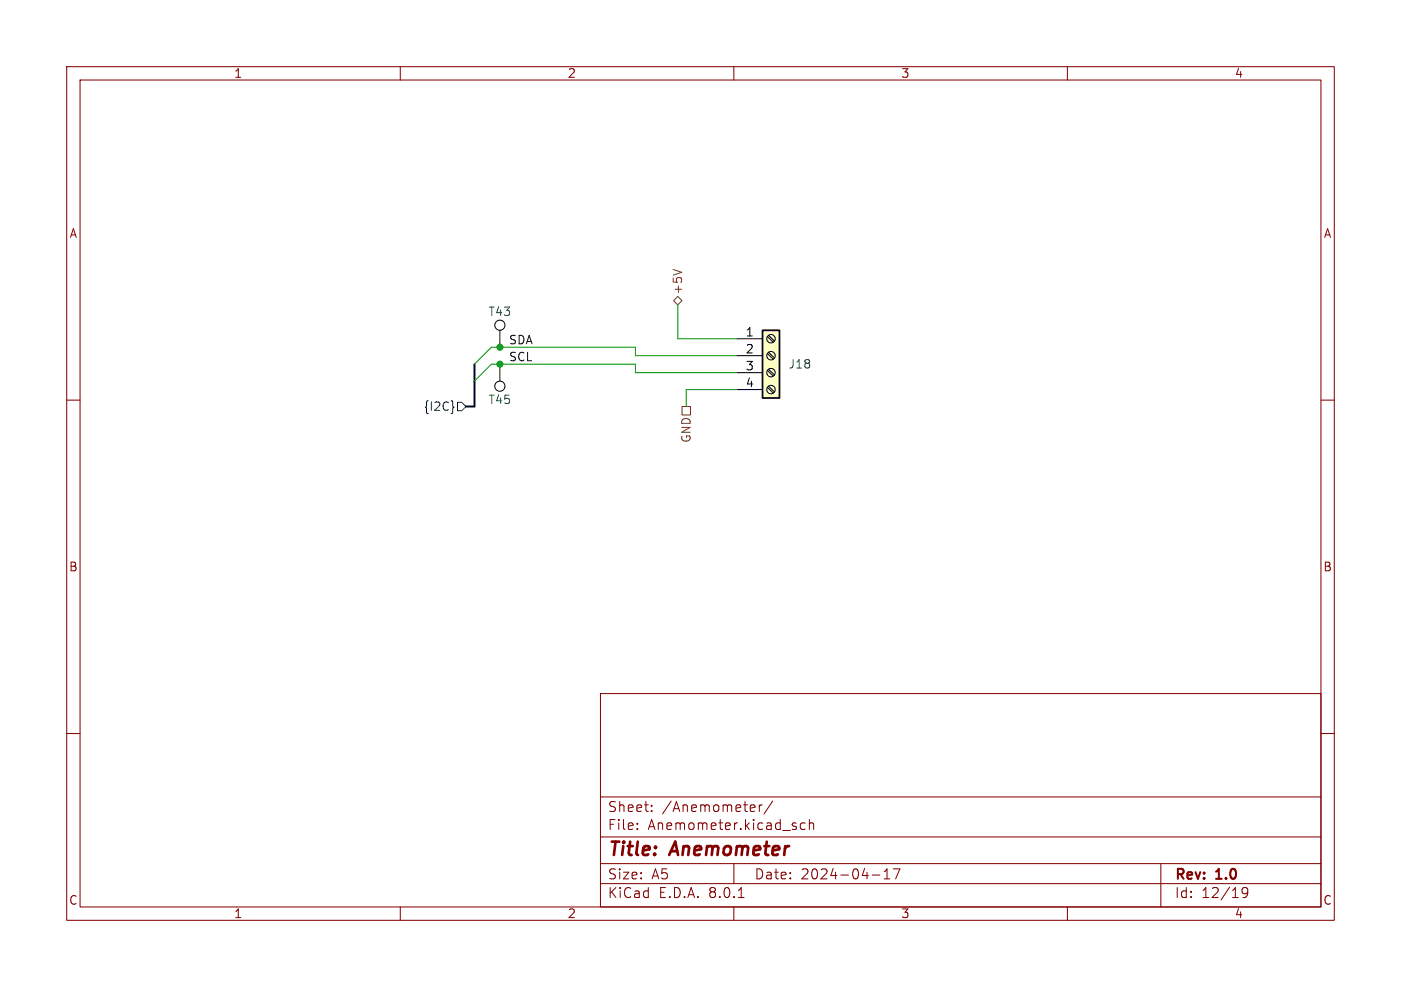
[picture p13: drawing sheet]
<svg xmlns="http://www.w3.org/2000/svg" width="210mm" height="148mm" viewBox="0 0 210 148" stroke-linecap="round" stroke-linejoin="round" font-family="sans-serif">
<defs><g id="words">
<g font-size="2.8" fill="#840000">
<text x="91" y="128.9">Title:</text>
<text x="100.7" y="128.9">Anemometer</text>
</g>
<g font-size="2.1" fill="#840000">
<text x="91" y="124.7">File:</text>
<text x="91" y="122">Sheet:</text>
<text x="97.1" y="124.7">Anemometer.kicad_sch</text>
<text x="99.2" y="122">/Anemometer/</text>
<text x="91" y="134.9">KiCad</text>
<text x="91" y="132.1">Size:</text>
<text x="97.7" y="132.1">A5</text>
<text x="98.7" y="134.9">E.D.A.</text>
<text x="106.3" y="134.9">8.0.1</text>
<text x="113" y="132.1">Date:</text>
<text x="120" y="132.1">2024-04-17</text>
<text x="176" y="132.3">Rev:</text>
<text x="176" y="134.9">Id:</text>
<text x="180.1" y="134.9">12/19</text>
<text x="182.4" y="132.3">1.0</text>
</g>
<g font-size="1.8" fill="#840000">
<text x="35" y="11.9">1</text>
<text x="85" y="11.9">2</text>
<text x="135" y="11.9">3</text>
<text x="185" y="11.9">4</text>
<text x="10.3" y="35.9">A</text>
<text x="198.4" y="35.9">A</text>
<text x="10.3" y="85.9">B</text>
<text x="198.3" y="85.9">B</text>
<text x="10.3" y="135.9">C</text>
<text x="35" y="137.9">1</text>
<text x="85" y="137.9">2</text>
<text x="135" y="137.9">3</text>
<text x="185" y="137.9">4</text>
<text x="198.3" y="135.9">C</text>
</g>
<g font-size="1.8" fill="#006464">
<text x="73.1" y="47.6">T43</text>
<text x="118.1" y="55.5">J18</text>
<text x="73.1" y="60.8">T45</text>
</g>
<g font-size="1.8" fill="#725600">
<text x="102.5" y="44.3" transform="rotate(-90 102.5 44.3)">+5V</text>
<text x="103.7" y="66.5" transform="rotate(-90 103.7 66.5)">GND</text>
</g>
<g font-size="1.8" fill="#0f0f0f">
<text x="76.2" y="51.7">SDA</text>
<text x="76.2" y="54.3">SCL</text>
</g>
<g font-size="1.8">
<text x="111.7" y="50.5">1</text>
<text x="111.7" y="53.1">2</text>
<text x="111.7" y="55.6">3</text>
<text x="111.7" y="58.2">4</text>
</g>
<text font-size="1.8" fill="#000084" x="63.4" y="61.8">{I2C}</text>
</g></defs>
<g fill="none" stroke="#840000" stroke-width=".15">
<path d="M10 10h190v128h-190zM12 12h186v124h-186zM60 10v2M110 10v2M160 10v2M10 60h2M198 60h2M10 110h2M90 104h108v32h-108zM90 119.5h108M198 110h2M60 136v2"/>
<path d="M90 132.5h108M90 129.5h108M90 125.5h108M95.5 124.2v.2M95.5 123.5v.1M97.7 121.5v.2M97.7 120.8v.1M110 136v2M110 129.5v3M110.7 134.6h.8M113.1 120.8l.1 .2-.7 .2M113.8 120.7v1"/>
<path d="M114.2 120.7l-.2 .1-.2 .2M115.8 120.1l-1.3 1.9M120.7 123.5l-.4-.1-.3 .3v.4l.1 .2h.6M121.3 123.5a.37 .37 0 0 1 .7 .1v.8M121.3 122.9v1.5M130.8 131.2h1.1M132.5 131.8h.9M132.5 130.7l.5-.4v1.5M133.9 130.3h1l-.6 1.5M160 136v2M174 129.5v6.5M187 133.7l-.2 .3-.5-.1-.1-.2v-.3l.1-.2 .5-.1 .2 .1a.99 .99 0 0 1-.4 1.4h-.3"/>
</g>
<g fill="none" stroke="#000" stroke-width=".15">
<path d="M74.9 49.5v2.6M74.9 54.6v2.6"/>
<circle cx="74.9" cy="48.8" r=".76"/>
<circle cx="74.9" cy="57.9" r=".76"/>
</g>
<path d="M114.3 49.5h2.5v10.2h-2.5z" fill="#ffffc2"/>
<path d="M114.3 49.5h2.5v10.2h-2.5z" fill="none" stroke="#000" stroke-width=".25"/>
<g fill="none" stroke="#000" stroke-width=".15">
<path d="M110.5 50.8h3.8M110.5 53.3h3.8M110.5 55.9h3.8M110.5 58.4h3.8M115 58.1l.9 .8M115 55.5l.9 .9M115 53l.9 .8M115 50.5l.9 .8M115.2 57.9l.9 .9M115.2 55.4l.9 .8M115.2 52.8l.9 .9M115.2 50.3l.9 .8"/>
<circle cx="115.6" cy="58.4" r=".63"/>
<circle cx="115.6" cy="53.3" r=".63"/>
<circle cx="115.6" cy="55.9" r=".63"/>
<circle cx="115.6" cy="50.8" r=".63"/>
</g>
<path d="M67.9 60.9l.1 .2-.1 .1M68.6 60.3h.6l.6 .7-.6 .6h-.6z" fill="none" stroke="#000084" stroke-width=".15"/>
<path d="M100.9 40.4l1.3 .4M101 45.1l.6-.6 .6 .6-.6 .6zM102.2 61h1.3v1.2h-1.3z" fill="none" stroke="#725600" stroke-width=".15"/>
<path d="M71.1 54.6v6.4h-1.3" fill="none" stroke="#000084" stroke-width=".3"/>
<path d="M101.6 45.7v5.1h8.9M110.5 53.3h-15.3v-1.2h-21.5l-2.6 2.5M110.5 55.9h-15.3v-1.3h-21.5l-2.6 2.6M110.5 58.4h-7.6v2.6" fill="none" stroke="#009600" stroke-width=".15"/>
<g fill="#009600" stroke="#009600" stroke-width=".15">
<circle cx="74.9" cy="54.6" r=".46"/>
<circle cx="74.9" cy="52.1" r=".46"/>
</g>
<use href="#words"/>
</svg>
